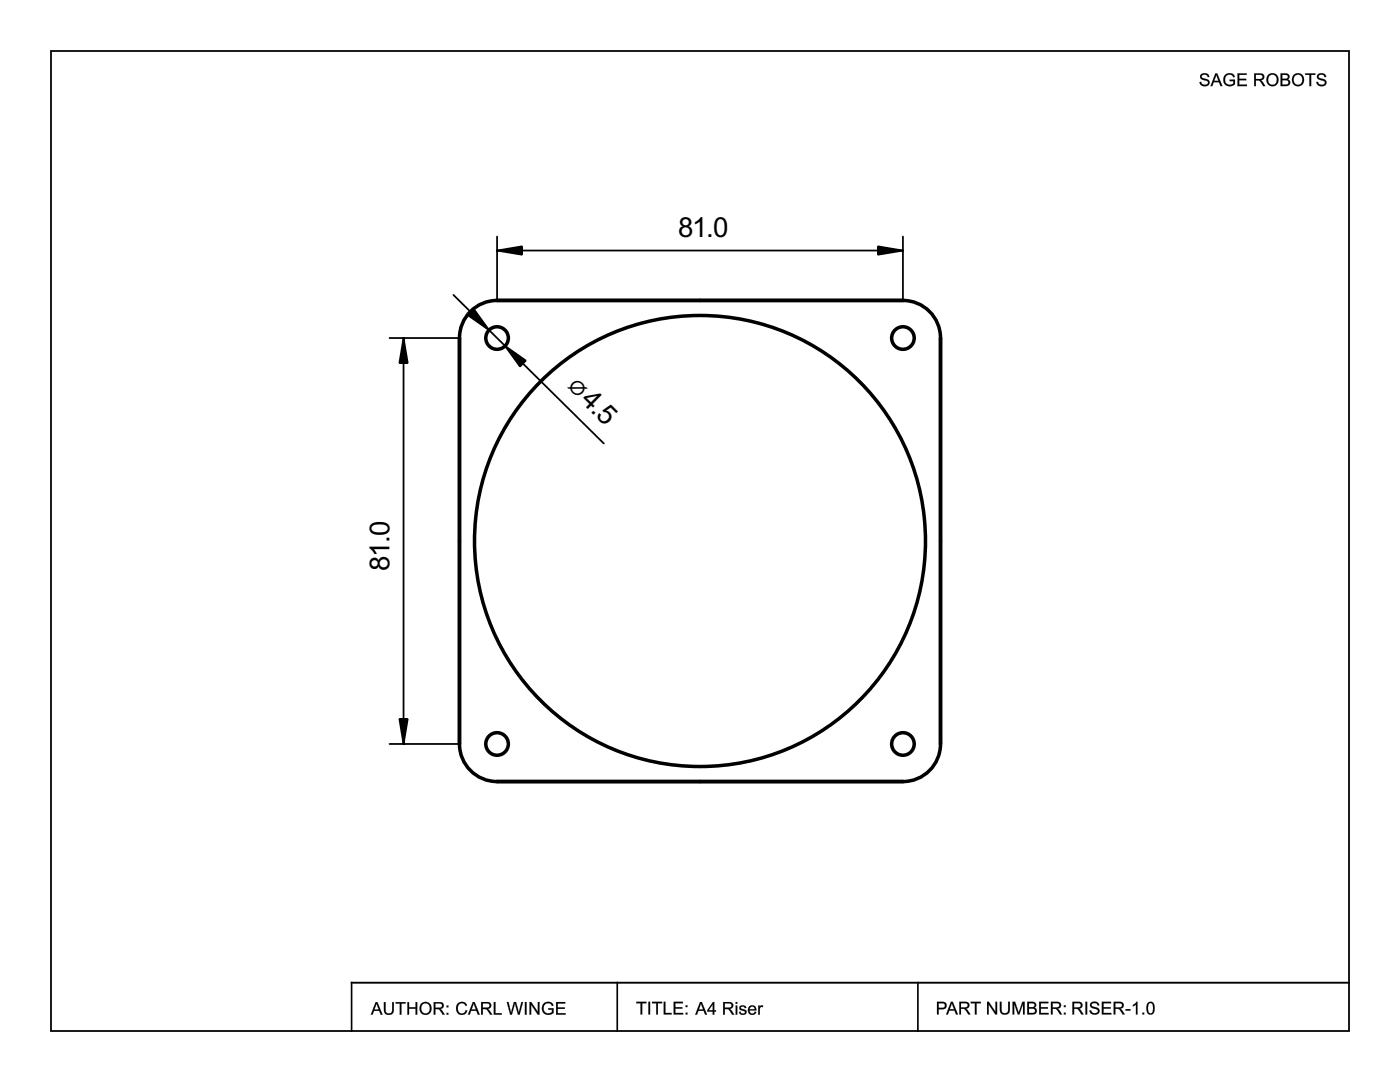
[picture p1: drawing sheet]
<svg xmlns="http://www.w3.org/2000/svg" width="279mm" height="216mm" viewBox="0 0 279 216" stroke-linecap="round" stroke-linejoin="round" font-family="sans-serif">
<defs><g id="words">
<g font-size="5">
<text x="135.4" y="47.2">81.0</text>
<text x="112.7" y="77.1" transform="rotate(45 112.7 77.1)">⌀4.5</text>
<text x="77.8" y="114" transform="rotate(-90 77.8 114)">81.0</text>
</g>
</g></defs>
<path d="M10.2 10.2h259v195.5h-259z" fill="none" stroke="#000" stroke-width=".35"/>
<g fill="#000">
<path d="M239.7 14.8l.2-.1a.96 .96 0 0 1 1.5 .7h-.4l-.2-.4a.72 .72 0 0 0-1 .3 1.4 1.4 0 0 0 1.2 .5 .79 .79 0 0 1 .3 1.1 .79 .79 0 0 1-1 .3l-.4-.1a.75 .75 0 0 1-.5-.8h.3a.73 .73 0 0 0 1.1 .5l.2-.1v-.4l-1.2-.4-.2-.3-.1-.5zM239.7 14.8a.69 .69 0 0 0-.1 .8 .69 .69 0 0 0 .7 .4l.5 .1a.44 .44 0 0 1 .3 .6 .44 .44 0 0 1-.6 .2l-.6-.1-.2-.5-.3 .1 .1 .4a1.28 1.28 0 0 0 1.5 .3l.4-.4-.1-.6-.3-.3-1.1-.3-.1-.2 .1-.3a.69 .69 0 0 1 1.1 .4l.3-.1-.1-.3-.3-.3-.7-.1zM242.5 14.6h.4l1.1 2.6h-.4l-.3-.8h-1.1l-.2 .8h-.4zM242.6 14.6l-1 2.6h.3l.3-.8h1.1l.3 .8h.4l-1.1-2.6zM242.7 14.9l-.4 1.2h.9zM242.7 14.9l.5 1.3h-.9zM244.5 14.9l.2-.1a1.09 1.09 0 0 1 1.7 .6l-.3 .1-.4-.5a.93 .93 0 0 0-1.1 .4 .98 .98 0 0 0 .1 1.2 .98 .98 0 0 0 1.1 .2l.3-.1v-.5h-.7v-.3h1.1v.9a1.59 1.59 0 0 1-1.8 .3 1.38 1.38 0 0 1-.4-1.9zM244.6 14.9a1.53 1.53 0 0 0-.3 1.7 1.36 1.36 0 0 0 1.7 .5l.5-.3v-.9h-1.1v.3h.8v.5a1.11 1.11 0 0 1-1.3 .1l-.3-.3-.1-.6 .1-.6 .4-.3a.75 .75 0 0 1 1.1 .4l.3-.1-.2-.4-.3-.2a1.52 1.52 0 0 0-1.3 .2zM247 14.6h1.8v.4l-1.5-.1v.8h1.4v.3h-1.4v.9h1.6v.3h-1.9zM247 14.6v2.6h1.9v-.3h-1.6v-.9h1.4v-.3h-1.4v-.8h1.5v-.3zM250.3 14.6h1.1a.71 .71 0 0 1 .9 .6 .71 .71 0 0 1-.7 .8l.4 .3 .6 .9h-.5l-.7-1.1h-.8l.1 1.1h-.4zM250.3 14.6v2.6h.3v-1.2l.8 .1 .7 1.1h.4l-.7-1-.3-.2 .6-.2 .2-.5-.1-.3-.3-.3zM250.6 14.9v.9l1.1-.1 .2-.1-.1-.6zM250.6 14.9h.8a.46 .46 0 0 1 .6 .5 .46 .46 0 0 1-.6 .4h-.8zM253.1 14.9l.4-.2 .5-.1a1.06 1.06 0 0 1 1 .6 1.28 1.28 0 0 1-.1 1.6 1.28 1.28 0 0 1-1.6 .3l-.3-.3-.3-.6 .1-.8zM253.1 15a1.29 1.29 0 0 0-.2 1.6 1.29 1.29 0 0 0 1.7 .5l.4-.5a1.51 1.51 0 0 0-.4-1.8l-1-.1zM253.4 15.1l-.3 .8 .2 .8a.9 .9 0 0 0 1.3 0l.2-.8-.2-.7-.2-.2-.4-.1zM253.3 15.1a.88 .88 0 0 1 1.1-.1 .88 .88 0 0 1 .4 .9 .92 .92 0 0 1-1 1 .92 .92 0 0 1-.7-1.3zM255.6 14.6h.9a.66 .66 0 0 1 .8 .4 .66 .66 0 0 1-.3 .8 .68 .68 0 0 1 .5 .7 .68 .68 0 0 1-.6 .6l-1.3 .1zM255.6 14.6v2.6l1.6-.2 .2-.2v-.6l-.4-.4 .3-.2v-.6l-.4-.3zM255.9 14.9v.8l1.1-.1v-.5l-.2-.1zM255.9 14.9h.5a.43 .43 0 0 1 .6 .2 .43 .43 0 0 1-.2 .6h-.9zM255.9 16v.9l.9-.1 .3-.1v-.4l-.2-.2zM255.9 16h.8l.4 .2a.41 .41 0 0 1 0 .4 .41 .41 0 0 1-.3 .3h-.9zM258.2 14.9l.4-.2 .4-.1a1.06 1.06 0 0 1 1.1 .6 1.28 1.28 0 0 1-.1 1.6 1.28 1.28 0 0 1-1.6 .3l-.3-.3-.3-.6 .1-.8zM258.2 15a1.29 1.29 0 0 0-.2 1.6 1.29 1.29 0 0 0 1.7 .5l.4-.5a1.51 1.51 0 0 0-.4-1.8l-1-.1zM258.5 15.1l-.3 .8 .2 .8a.9 .9 0 0 0 1.3 0l.2-.8-.2-.7-.2-.2-.5-.1zM258.4 15.1a.88 .88 0 0 1 1.1-.1 .88 .88 0 0 1 .4 .9 .92 .92 0 0 1-1.1 1 .92 .92 0 0 1-.6-1.3zM260.5 14.6h2v.4l-.8-.1v2.3h-.4v-2.3l-.8 .1zM260.5 14.6v.3h.8v2.3h.4l-.1-2.3h.9v-.3zM263.1 14.8l.1-.1a.96 .96 0 0 1 1.5 .7h-.4l-.1-.4a.72 .72 0 0 0-1 .3 1.4 1.4 0 0 0 1.1 .5 .79 .79 0 0 1 .3 1.1 .79 .79 0 0 1-1 .3l-.4-.1a.75 .75 0 0 1-.5-.8h.3a.73 .73 0 0 0 1.1 .5l.2-.1v-.4l-1.1-.4-.3-.3-.1-.5zM263.1 14.8a.69 .69 0 0 0-.2 .8 .69 .69 0 0 0 .8 .4l.4 .1a.44 .44 0 0 1 .3 .6 .44 .44 0 0 1-.6 .2l-.6-.1-.2-.5-.3 .1 .2 .4a1.28 1.28 0 0 0 1.4 .3l.4-.4-.1-.6-.3-.3-1.1-.3-.1-.2 .2-.3a.69 .69 0 0 1 1.1 .4h.3l-.2-.4a1.16 1.16 0 0 0-1.4-.2z"/>
<path d="M239.7 14.8a1.01 1.01 0 0 1 1.6 .6h-.3a.59 .59 0 0 0-.6-.5 .59 .59 0 0 0-.6 .5l.2 .2a1.47 1.47 0 0 1 1.4 .9 1.03 1.03 0 0 1-1 .7 1.03 1.03 0 0 1-1-.8l.3-.1a.69 .69 0 0 0 .7 .6 .69 .69 0 0 0 .7-.5l-.4-.3a.94 .94 0 0 1-1.1-1.2zM242.6 14.6h.3l1.1 2.6h-.4l-.3-.8h-1.1l-.3 .8h-.3zM242.7 14.9l-.4 1.2h.9zM244.6 14.9a1.15 1.15 0 0 1 1.8 .5h-.3a.91 .91 0 0 0-1.2-.4 .91 .91 0 0 0-.4 1.3 .99 .99 0 0 0 1.6 .4v-.5h-.7v-.3h1.1v.9a1.37 1.37 0 0 1-2 .1 1.37 1.37 0 0 1 .1-2zM247 14.6h1.8v.3h-1.5v.8h1.4v.3h-1.4v.9h1.6v.3h-1.9zM250.3 14.6h1.1a.7 .7 0 0 1 .9 .6 .7 .7 0 0 1-.7 .8l.9 1.2h-.4l-.3-.6a.77 .77 0 0 0-.8-.5h-.4v1.1h-.3zM250.6 14.9v.9h.8a.44 .44 0 0 0 .6-.4 .44 .44 0 0 0-.6-.5zM253.1 15a1.25 1.25 0 0 1 1.8 .1 1.25 1.25 0 0 1-.2 1.8 1.25 1.25 0 0 1-1.8-.3l-.1-1zM253.3 15.1a1 1 0 0 0-.1 1.3 1 1 0 0 0 1.2 .4 1.01 1.01 0 0 0 .4-1.3 1.01 1.01 0 0 0-1.3-.5zM255.6 14.6h.9a.64 .64 0 0 1 .8 .4 .64 .64 0 0 1-.3 .8 .71 .71 0 0 1 .4 .9 .71 .71 0 0 1-.9 .5h-.9zM255.9 14.9v.8h.6a.42 .42 0 0 0 .5-.4 .42 .42 0 0 0-.6-.4zM255.9 16v.9h.6a.46 .46 0 0 0 .6-.5 .46 .46 0 0 0-.6-.4zM258.2 15a1.25 1.25 0 0 1 1.8 .1 1.25 1.25 0 0 1-.2 1.8 1.25 1.25 0 0 1-1.8-.3l-.1-1zM258.4 15.1a1 1 0 0 0-.1 1.3 1 1 0 0 0 1.2 .4 1.01 1.01 0 0 0 .4-1.3 1.01 1.01 0 0 0-1.3-.5zM260.5 14.6h2v.3h-.8v2.3h-.4v-2.3h-.8zM263.1 14.8a1.01 1.01 0 0 1 1.6 .6h-.4a.59 .59 0 0 0-.6-.5 .59 .59 0 0 0-.5 .5l.1 .2a1.47 1.47 0 0 1 1.4 .9 1.03 1.03 0 0 1-1 .7 1.03 1.03 0 0 1-1-.8l.3-.1a.69 .69 0 0 0 .7 .6 .69 .69 0 0 0 .7-.5l-.4-.3a.94 .94 0 0 1-1.1-1.2z"/>
<path d="M75 199.9h.3l1.1 2.6h-.4l-.3-.8h-1.1l-.2 .8h-.4zM75 200l-1 2.5h.4l.2-.8h1.1l.3 .8h.3l-1-2.5zM75.1 200.2l-.4 1.2h.9zM75.1 200.2l.5 1.3h-.9zM76.6 199.9h.4v1.7l.2 .5 .6 .1 .4-.3v-2h.4v1.5a1.01 1.01 0 0 1-1 1.1 1.01 1.01 0 0 1-1-1.1zM76.6 200v1.7l.3 .6 .7 .2 .6-.1 .2-.3 .2-.5v-1.6h-.3v1.4a.68 .68 0 0 1-.7 .8 .68 .68 0 0 1-.7-.8l.1-1.4zM78.9 199.9h2.1v.4h-.9v2.2h-.3v-2.2h-.9zM79 200v.3l.8-.1v2.3h.3v-2.3l.9 .1v-.3zM81.3 199.9h.3v1.1h1.3v-1.1h.4v2.6h-.4v-1.2h-1.3v1.2h-.3zM81.3 200v2.5h.3v-1.2h1.4l-.1 1.2h.4v-2.5h-.4l.1 1h-1.4v-1zM84 200.3l.4-.3 .8-.1 .5 .3 .3 .3a1.28 1.28 0 0 1-1.2 2 1.28 1.28 0 0 1-.9-2zM84.1 200.3a1.59 1.59 0 0 0-.2 1.6l.4 .4 .6 .2 .6-.1 .5-.5a1.42 1.42 0 0 0-.6-1.9h-.8zM84.3 200.5l-.2 .8 .2 .7 .6 .2 .6-.2a1.06 1.06 0 0 0-.6-1.8zM84.3 200.4l.8-.2 .4 .2 .2 .3a.95 .95 0 0 1-.6 1.5 .95 .95 0 0 1-1-1.3zM86.5 199.9l1.6 .1 .4 .3a.68 .68 0 0 1 0 .7 .68 .68 0 0 1-.6 .3l.3 .3 .6 .9h-.5l-.7-1.1h-.7v1.1h-.4zM86.6 200v2.5h.3v-1.2l.7 .1 .8 1.1h.4l-.7-1-.3-.2 .6-.2a.7 .7 0 0 0 0-.8 .7 .7 0 0 0-.7-.3zM86.9 200.2v.9l1.1-.1 .2-.4a.42 .42 0 0 0-.5-.3zM86.9 200.2l1.2 .2a.41 .41 0 0 1 .1 .4 .41 .41 0 0 1-.4 .3h-.9zM89.1 200.6h.4v.4h-.4zM89.1 200.7v.3h.4v-.3zM89.1 202.1h.4v.4h-.4zM89.1 202.1v.4h.4v-.4z"/>
<path d="M75 200h.3l1 2.5h-.3l-.3-.8h-1.1l-.2 .8h-.4zM75.1 200.2l-.4 1.2h.9zM76.6 200h.4v1.4a.67 .67 0 0 0 .6 .8 .67 .67 0 0 0 .7-.8v-1.4h.3v1.4a.99 .99 0 0 1-1 1.1 .99 .99 0 0 1-1-1.1zM79 200h2v.3h-.9v2.2h-.3v-2.2h-.8zM81.3 200h.3v1h1.3v-1h.4v2.5h-.4v-1.2h-1.3v1.2h-.3zM84.1 200.3a1.24 1.24 0 0 1 1.8 .1 1.24 1.24 0 0 1-.3 1.8 1.24 1.24 0 0 1-1.7-.3l-.2-.9zM84.3 200.4a1 1 0 0 0-.2 1.3 1 1 0 0 0 1.3 .4 1 1 0 0 0 .4-1.3 1 1 0 0 0-1.3-.5zM86.6 200h1.1a.7 .7 0 0 1 .9 .5 .7 .7 0 0 1-.7 .8l.9 1.2h-.4l-.4-.6a.77 .77 0 0 0-.7-.5h-.4v1.1h-.3zM86.9 200.2v.9h.7a.44 .44 0 0 0 .6-.4 .44 .44 0 0 0-.5-.5zM89.1 200.7h.4v.3h-.4zM89.1 202.1h.4v.4h-.4z"/>
<path d="M91.4 200.2a1.1 1.1 0 0 1 1.8 .4l-.3 .1a.83 .83 0 0 0-1.1-.4 .83 .83 0 0 0-.4 1.1 .78 .78 0 0 0 .7 .8 .78 .78 0 0 0 .8-.6l.4 .1a1.17 1.17 0 0 1-1.5 .7 1.17 1.17 0 0 1-.8-1.5zM94.4 199.9h.3l1 2.6h-.3l-.3-.8h-1.1l-.3 .8h-.3zM94.5 200.2l-.4 1.2h.9zM96 199.9h1.1a.7 .7 0 0 1 .9 .6 .7 .7 0 0 1-.7 .8l.9 1.2h-.4l-.3-.6a.77 .77 0 0 0-.8-.6h-.3v1.2h-.4zM96.4 200.2v.9h.7a.44 .44 0 0 0 .6-.4 .44 .44 0 0 0-.5-.5zM98.5 199.9h.4v2.3h1.2v.3h-1.6zM101.1 199.9h.4l.5 2.2 .6-2.2h.4l.5 2.2 .6-2.2h.3l-.7 2.6h-.3l-.6-2.3-.6 2.3h-.4zM104.8 199.9h.3v2.6h-.3zM105.7 199.9h.3l1.3 2v-2h.4v2.6h-.4l-1.3-2v2h-.3zM108.6 200.2a1.15 1.15 0 0 1 1.8 .4l-.3 .1a.91 .91 0 0 0-1.2-.4 .91 .91 0 0 0-.4 1.3 .99 .99 0 0 0 1.7 .3v-.4h-.8v-.3h1.1v.9a1.37 1.37 0 0 1-2 .1 1.37 1.37 0 0 1 .1-2zM111 199.9h1.8v.3h-1.5v.8h1.4v.3h-1.4v.9h1.6v.3h-1.9z"/>
<path d="M91.4 200.2l.6-.3 .7 .1 .3 .2 .2 .4-.3 .1a.82 .82 0 0 0-1.1-.4 .82 .82 0 0 0-.4 1.1 .8 .8 0 0 0 .4 .7 .8 .8 0 0 0 .9 0l.2-.5 .4 .1a1.1 1.1 0 0 1-1 .8 1.1 1.1 0 0 1-1.1-.6l-.2-1zM91.4 200.2a1.52 1.52 0 0 0 .1 2.1 1.37 1.37 0 0 0 1.4 0l.4-.6-.4-.1a.73 .73 0 0 1-1.2 .5l-.2-.2-.1-.5 .2-1 .3-.2h.5l.3 .2 .2 .3 .3-.1a1.08 1.08 0 0 0-1.8-.4zM94.3 199.9h.4l1.1 2.6h-.4l-.3-.8h-1.1l-.2 .8h-.4zM94.4 199.9l-1 2.6h.3l.3-.8h1.1l.3 .8h.3l-1-2.6zM94.5 200.2l-.4 1.2h.9zM94.5 200.2l.5 1.2h-.9zM96 199.9l1.5 .1 .4 .3a.68 .68 0 0 1 .1 .7 .68 .68 0 0 1-.7 .3l.4 .3 .6 .9h-.5l-.7-1.1-.7-.1v1.2h-.4zM96 199.9v2.6h.4l-.1-1.2 .8 .1 .7 1.1h.4l-.7-1.1-.2-.1 .6-.2a.7 .7 0 0 0 0-.8 .7 .7 0 0 0-.8-.3zM96.4 200.2v.9l1-.1 .3-.4a.42 .42 0 0 0-.5-.4zM96.3 200.2l1.3 .1a.41 .41 0 0 1 .1 .5 .41 .41 0 0 1-.4 .3h-1zM98.5 199.9h.4v2.3h1.2v.3h-1.6zM98.5 199.9v2.6h1.6v-.3h-1.2v-2.3zM101.1 199.9h.4l.5 2.2 .6-2.2h.4l.5 2.2 .5-2.2h.4l-.7 2.6h-.3l-.6-2.3-.6 2.3h-.4zM101.1 199.9l.7 2.6h.4l.5-2.3 .7 2.3h.3l.7-2.6h-.3l-.5 2.2-.6-2.2h-.4l-.6 2.2-.5-2.2zM104.7 199.9h.4v2.6h-.4zM104.8 199.9v2.6h.3v-2.6zM105.7 199.9h.3l1.3 2v-2h.4v2.6h-.4l-1.3-2v2h-.3zM105.7 199.9v2.6h.3v-2.1l1.3 2.1h.4v-2.6h-.4l.1 2.1-1.4-2.1zM108.6 200.2a1.35 1.35 0 0 1 1.3-.2l.4 .2 .2 .4-.4 .2a.83 .83 0 0 0-.7-.6 .83 .83 0 0 0-.8 .5 1.12 1.12 0 0 0 .3 1.4l.7 .1 .6-.3v-.4h-.8v-.3h1.1v.9a1.36 1.36 0 0 1-1.8 .2 1.36 1.36 0 0 1-.4-1.8zM108.6 200.2a1.53 1.53 0 0 0-.3 1.7l.7 .5h1l.5-.3v-.9h-1.1v.3h.8v.4a1.04 1.04 0 0 1-1.5 0 1.04 1.04 0 0 1 0-1.5l.3-.2h.6l.4 .2 .1 .3 .3-.1-.1-.4a1.32 1.32 0 0 0-1.7 0zM111 199.9h1.8v.4l-1.5-.1v.8h1.4v.3h-1.4v.9h1.6v.3h-1.9zM111 199.9v2.6h1.9v-.3h-1.6v-.9h1.4v-.3h-1.4v-.8h1.5v-.3z"/>
<path d="M127 199.9h2v.3h-.8v2.2h-.4v-2.2h-.8zM127 199.9v.3h.8v2.2h.4l-.1-2.2h.9v-.3zM129.4 199.9h.4v2.5h-.4zM129.4 199.9v2.5h.3v-2.5zM130.1 199.9h2.1v.3h-.9v2.2h-.4l.1-2.2h-.9zM130.1 199.9v.3h.9v2.2h.3v-2.2h.8v-.3zM132.4 199.9h.4v2.2h1.3v.3h-1.7zM132.5 199.9v2.5h1.5v-.3h-1.2v-2.2zM134.4 199.9h1.9v.3h-1.5v.8h1.4v.3h-1.4v.8h1.5v.3h-1.9zM134.4 199.9v2.5h1.9v-.3h-1.5v-.9h1.4v-.2h-1.4v-.8h1.5v-.3zM136.8 200.6h.4v.4h-.4zM136.8 200.6v.3h.4v-.3zM136.8 202.1h.4v.3h-.4zM136.8 202.1v.3h.4v-.3z"/>
<path d="M127 199.9h2v.3h-.8v2.2h-.4v-2.2h-.8zM129.4 199.9h.3v2.5h-.3zM130.1 199.9h2v.3h-.8v2.2h-.3v-2.2h-.9zM132.5 199.9h.3v2.2h1.2v.3h-1.5zM134.4 199.9h1.9v.3h-1.5v.8h1.4v.3h-1.4v.8h1.5v.3h-1.9zM136.8 200.6h.4v.3h-.4zM136.8 202.1h.4v.3h-.4z"/>
<path d="M139.7 199.9h.4l1 2.6h-.4l-.3-.8h-1l-.3 .8h-.4zM139.7 199.9l-1 2.6h.4l.3-.8h1l.3 .8h.4l-1-2.6zM139.9 200.2l-.4 1.2h.8zM139.9 200.2l.5 1.2h-1zM142.3 199.9h.3v1.7h.3v.3h-.3v.6h-.4v-.6h-1.1v-.3zM142.3 199.9l-1.2 1.7v.3l1.2-.1-.1 .7h.4l-.1-.7 .4 .1v-.3h-.4l.1-1.7zM142.2 200.4l-.7 1.2h.7zM142.3 200.4v1.2h-.9zM144.3 199.9l1.7 .1a.7 .7 0 0 1 .3 .8 .7 .7 0 0 1-.7 .5l.4 .3 .6 .9h-.5l-.7-1.1-.7-.1v1.2h-.4zM144.3 199.9v2.6h.4l-.1-1.2 .8 .1 .7 1.1h.4l-.7-1.1-.2-.1 .6-.2 .1-.5-.1-.3-.4-.3zM144.7 200.2v.9l1-.1 .3-.4a.42 .42 0 0 0-.5-.4zM144.6 200.2l1.3 .1a.41 .41 0 0 1 .1 .5 .41 .41 0 0 1-.4 .3h-1zM146.8 199.9h.4v.4h-.4zM146.8 199.9v.4h.3v-.4zM146.8 200.6h.4v1.9h-.4zM146.8 200.6v1.9h.3v-1.9zM147.6 200.8l.3-.2a.71 .71 0 0 1 1.1 .5l-.4 .1a.38 .38 0 0 0-.3-.3 .38 .38 0 0 0-.4 .3l.8 .3a.5 .5 0 0 1 .3 .5 .5 .5 0 0 1-.3 .5 .75 .75 0 0 1-1.2-.6h.3a.5 .5 0 0 0 .8 .3v-.4l-1-.4zM147.7 200.8a.47 .47 0 0 0 .1 .7l.9 .4a.42 .42 0 0 1-.3 .4 .42 .42 0 0 1-.5-.1l-.1-.3h-.3l.2 .5a.77 .77 0 0 0 1.3-.6l-.2-.2-.8-.3-.2-.2 .1-.2 .3-.1 .3 .1 .1 .3 .3-.1a.8 .8 0 0 0-1.2-.3zM149.5 200.8v.1a.82 .82 0 0 1 1.2-.1l.3 .9-1.4-.1a.55 .55 0 0 0 .3 .6 .55 .55 0 0 0 .5 0l.2-.3h.4a.93 .93 0 0 1-1.4 .5 .93 .93 0 0 1-.2-1.4zM149.5 200.9l-.2 .7 .2 .7a1.03 1.03 0 0 0 1.2 .1l.2-.5h-.3a.49 .49 0 0 1-.3 .4 .49 .49 0 0 1-.5-.2l-.2-.5h1.3a.84 .84 0 0 0-.4-.9 .84 .84 0 0 0-1 .2zM149.8 201l-.2 .4h1a.49 .49 0 0 0-.3-.5 .49 .49 0 0 0-.5 .1zM149.8 201l.5-.1 .2 .1 .1 .4h-1zM151.3 200.6h.3v.3a.43 .43 0 0 1 .7-.2l-.1 .3-.3-.1-.2 .2v1.4h-.4zM151.3 200.6v1.9h.3l.1-1.4 .2-.2 .3 .1 .1-.3-.4-.1-.3 .3v-.3z"/>
<path d="M139.7 199.9h.4l1 2.6h-.4l-.3-.8h-1l-.3 .8h-.4zM139.9 200.2l-.4 1.2h.8zM142.3 199.9h.3v1.7h.3v.3h-.3v.6h-.4v-.6h-1.1v-.3zM142.2 200.4l-.8 1.2h.8zM144.3 199.9h1.1a.7 .7 0 0 1 .9 .6 .7 .7 0 0 1-.7 .8l.9 1.2h-.4l-.3-.6a.77 .77 0 0 0-.8-.6h-.3v1.2h-.4zM144.7 200.2v.9h.7a.44 .44 0 0 0 .6-.4 .44 .44 0 0 0-.5-.5zM146.8 199.9h.3v.4h-.3zM146.8 200.6h.3v1.9h-.3zM147.7 200.8a.79 .79 0 0 1 1.2 .3l-.3 .1a.36 .36 0 0 0-.4-.4 .36 .36 0 0 0-.3 .4l.2 .1a.78 .78 0 0 1 .9 .8 .81 .81 0 0 1-.8 .4 .81 .81 0 0 1-.7-.6h.3a.41 .41 0 0 0 .4 .4 .41 .41 0 0 0 .4-.5h-.1a.81 .81 0 0 1-1-.8zM149.5 200.9a.85 .85 0 0 1 1-.2 .85 .85 0 0 1 .4 .9h-1.3a.53 .53 0 0 0 .4 .6 .53 .53 0 0 0 .6-.3h.3a.91 .91 0 0 1-1.2 .5 .91 .91 0 0 1-.3-1.4zM149.8 201l-.2 .4h1l-.1-.4-.2-.1zM151.3 200.6h.3v.3l.2-.2 .4-.1 .1 .1-.1 .3a.41 .41 0 0 0-.5 0 .41 .41 0 0 0-.1 .5v1h-.3z"/>
<path d="M187 199.9l1.7 .1a.8 .8 0 0 1 .2 1 .8 .8 0 0 1-.9 .4h-.7l.1 1h-.4zM187 199.9v2.5h.3v-1l1.2-.1 .3-.3 .1-.5-.4-.5zM187.3 200.2v.9l1.1-.1a.48 .48 0 0 0-.1-.8zM187.3 200.2h1l.2 .2a.48 .48 0 0 1 0 .5 .48 .48 0 0 1-.5 .2h-.7zM189.8 199.9h.4l1 2.5h-.4l-.3-.7h-1.1l-.2 .7h-.4zM189.8 199.9l-1 2.5h.4l.2-.8h1.1l.3 .8h.4l-1.1-2.5zM189.9 200.2l-.4 1.2h.9zM189.9 200.2l.5 1.2h-.9zM191.4 199.9l1.7 .1a.7 .7 0 0 1 .4 .8 .7 .7 0 0 1-.7 .5l.3 .2 .6 .9h-.5l-.7-1-.7-.1v1.1h-.4zM191.4 199.9v2.5h.4v-1.1l.7 .1 .8 1h.4l-.7-1-.3-.1 .6-.3 .1-.4v-.4l-.5-.3zM191.8 200.2v.8h1.1l.2-.4a.42 .42 0 0 0-.5-.4zM191.8 200.2l1.2 .1a.41 .41 0 0 1 .1 .5 .41 .41 0 0 1-.4 .2h-.9zM193.7 199.9h2.1v.3h-.9v2.2h-.3v-2.2h-.9zM193.7 199.9v.3h.9v2.2h.3v-2.2h.8v-.3zM197 199.9h.3l1.4 2-.1-2h.4v2.5h-.4l-1.3-2v2h-.3zM197 199.9v2.5h.3v-2l1.3 2h.4v-2.5h-.3v2l-1.4-2zM199.5 199.9h.4v1.7l.3 .5h.5l.3-.1 .2-2.1h.4v1.5a1.03 1.03 0 0 1-.7 1.1 1.03 1.03 0 0 1-1.3-.5zM199.5 199.9l.1 1.7 .2 .6 1 .2 .6-.3 .1-.5v-1.7h-.3v1.5a.7 .7 0 0 1-.4 .8 .7 .7 0 0 1-.9-.4v-1.9zM202.1 199.9h.5l.7 2.2 .7-2.2h.5v2.5h-.3v-2.1l-.8 2.1h-.3l-.7-2.1v2.1h-.3zM202.1 199.9v2.5h.3v-2.1l.7 2.1h.3l.8-2.1v2.1h.3v-2.5h-.5l-.7 2.2-.7-2.2zM205 199.9l1.4 .1a.59 .59 0 0 1 .4 .5 .59 .59 0 0 1-.4 .6 .68 .68 0 0 1 .5 .7 .68 .68 0 0 1-.5 .6h-1.4zM205 199.9v2.5l1.7-.1a.77 .77 0 0 0 .1-1l-.4-.2 .4-.4-.2-.6-.5-.2zM205.4 200.2v.8l.5-.1a.41 .41 0 0 0 .5-.1 .41 .41 0 0 0 0-.4zM205.3 200.2h.9a.38 .38 0 0 1 .3 .4 .38 .38 0 0 1-.3 .3l-.9 .1zM205.4 201.3v.8h.8l.3-.2a.47 .47 0 0 0-.1-.5 .47 .47 0 0 0-.5-.1zM205.3 201.2l.8 .1 .4 .1a.41 .41 0 0 1 .1 .5 .41 .41 0 0 1-.4 .2h-.9zM207.4 199.9h1.8v.3h-1.5v.8h1.4v.3h-1.4v.8h1.6v.3h-1.9zM207.4 199.9v2.5h1.9v-.3h-1.6v-.9h1.4v-.2h-1.4v-.8h1.5v-.3zM209.7 199.9l1.7 .1a.7 .7 0 0 1 .4 .8 .7 .7 0 0 1-.8 .5l.4 .2 .6 .9h-.5l-.7-1-.7-.1v1.1h-.4zM209.7 199.9v2.5h.4v-1.1l.7 .1 .7 1h.5l-.8-1-.2-.1 .6-.3 .1-.4v-.4l-.5-.3zM210.1 200.2v.8h1.1l.2-.4a.42 .42 0 0 0-.5-.4zM210.1 200.2l1.2 .1a.41 .41 0 0 1 .1 .5 .41 .41 0 0 1-.4 .2h-.9zM212.3 200.6h.4v.4h-.4zM212.3 200.6v.3h.4v-.3zM212.3 202.1h.4v.3h-.4zM212.3 202.1v.3h.4v-.3z"/>
<path d="M187 199.9h1a.77 .77 0 0 1 .9 .7 .77 .77 0 0 1-.9 .8h-.7v1h-.3zM187.3 200.2v.9h.7a.47 .47 0 0 0 .6-.5 .47 .47 0 0 0-.6-.4zM189.8 199.9h.3l1.1 2.5h-.4l-.3-.7h-1.1l-.2 .7h-.4zM190 200.2l-.5 1.2h.9zM191.4 199.9h1.2a.7 .7 0 0 1 .9 .6 .7 .7 0 0 1-.7 .8l.9 1.1h-.4l-.4-.5a.77 .77 0 0 0-.7-.6h-.4v1.1h-.4zM191.8 200.2v.8h.7a.44 .44 0 0 0 .6-.3 .44 .44 0 0 0-.5-.5zM193.7 199.9h2v.3h-.8v2.2h-.3v-2.2h-.9zM197 199.9h.3l1.4 2v-2h.3v2.5h-.4l-1.3-2v2h-.3zM199.5 199.9h.4v1.5a.68 .68 0 0 0 .6 .8 .68 .68 0 0 0 .7-.8v-1.5h.3v1.5a1 1 0 0 1-1 1.1 1 1 0 0 1-1-1.1zM202.1 199.9h.5l.7 2.2 .7-2.2h.5v2.5h-.3v-2.1l-.8 2.1h-.3l-.7-2.1v2.1h-.3zM205 199.9h1a.64 .64 0 0 1 .7 .4 .64 .64 0 0 1-.3 .8 .71 .71 0 0 1 .5 .9 .71 .71 0 0 1-.9 .4h-1zM205.4 200.2v.8h.5a.42 .42 0 0 0 .6-.5 .42 .42 0 0 0-.6-.3zM205.4 201.3v.8h.6a.46 .46 0 0 0 .6-.4 .46 .46 0 0 0-.7-.4zM207.4 199.9h1.8v.3h-1.5v.8h1.4v.3h-1.4v.8h1.6v.3h-1.9zM209.7 199.9h1.2a.7 .7 0 0 1 .9 .6 .7 .7 0 0 1-.8 .8l1 1.1h-.5l-.3-.5a.77 .77 0 0 0-.7-.6h-.4v1.1h-.4zM210.1 200.2v.8h.7a.44 .44 0 0 0 .6-.3 .44 .44 0 0 0-.5-.5zM212.3 200.6h.4v.3h-.4zM212.3 202.1h.4v.3h-.4z"/>
<path d="M214 199.9l1.7 .1a.7 .7 0 0 1 .3 .8 .7 .7 0 0 1-.7 .5l.4 .2 .6 .9h-.5l-.7-1-.7-.1v1.1h-.4zM214 199.9v2.5h.4l-.1-1.1 .8 .1 .7 1h.4l-.7-1-.2-.1 .6-.3 .1-.4-.1-.4-.4-.3zM214.4 200.2v.8h1l.3-.4a.42 .42 0 0 0-.5-.4zM214.3 200.2l1.3 .1a.41 .41 0 0 1 .1 .5 .41 .41 0 0 1-.4 .2h-1zM216.6 199.9h.4v2.5h-.4zM216.6 199.9v2.5h.4v-2.5zM217.8 200l.1-.1a.96 .96 0 0 1 1.5 .7l-.4 .1a.59 .59 0 0 0-.5-.5 .59 .59 0 0 0-.6 .4l.6 .3a.82 .82 0 0 1 1 .9 .82 .82 0 0 1-1.2 .7l-.7-.4-.2-.5h.3a.73 .73 0 0 0 1.1 .5l.2-.1 .1-.5-1.2-.4-.3-.2-.1-.5zM217.8 200.1a.69 .69 0 0 0-.2 .8 .69 .69 0 0 0 .8 .3l.4 .2a.44 .44 0 0 1 .3 .6 .44 .44 0 0 1-.6 .2l-.6-.2-.2-.4h-.3l.4 .7 .7 .2 .5-.1 .3-.3 .1-.6-.4-.4-1.1-.3v-.4l.2-.2 .5-.1 .3 .2 .1 .3h.4l-.2-.4a1.16 1.16 0 0 0-1.4-.1zM219.9 199.9h1.8v.3h-1.5v.8h1.5v.3h-1.5v.8h1.6v.3h-1.9zM219.9 199.9v2.5h1.9v-.3h-1.6v-.9h1.4v-.2h-1.4v-.8h1.5v-.3zM222.2 199.9l1.7 .1a.7 .7 0 0 1 .4 .8 .7 .7 0 0 1-.7 .5l.3 .2 .6 .9h-.4l-.8-1-.7-.1v1.1h-.4zM222.3 199.9v2.5h.3v-1.1l.7 .1 .8 1h.4l-.7-1-.3-.1 .6-.3 .2-.4-.1-.4-.4-.3zM222.6 200.2v.8h1.1l.2-.4a.42 .42 0 0 0-.5-.4zM222.6 200.2l1.2 .1a.41 .41 0 0 1 .1 .5 .41 .41 0 0 1-.4 .2h-.9zM224.6 201.3h1v.4h-1zM224.6 201.4v.3h1v-.3zM226.1 200.5l.7-.6h.2v2.5h-.3v-1.9l-.6 .3zM226.1 200.5v.3l.6-.4v2h.3v-2.5h-.2zM228 202.1h.4v.3h-.4zM228 202.1v.3h.3v-.3zM229.1 200l.5-.1 .4 .1a1.79 1.79 0 0 1-.1 2.4 .84 .84 0 0 1-1.1-.9v-.8zM229.2 200.1a2.04 2.04 0 0 0-.2 2.1 .82 .82 0 0 0 1.1 .1l.2-.4 .1-.7-.2-1a.76 .76 0 0 0-1-.1zM229.3 200.3a2.04 2.04 0 0 0 .1 1.8h.4l.2-.3 .1-1-.1-.4a.42 .42 0 0 0-.7-.1zM229.3 200.3l.5-.1a1.57 1.57 0 0 1 0 2l-.5-.1-.1-.3-.1-1z"/>
<path d="M214 199.9h1.1a.7 .7 0 0 1 .9 .6 .7 .7 0 0 1-.7 .8l.9 1.1h-.4l-.3-.5a.77 .77 0 0 0-.8-.6h-.3v1.1h-.4zM214.4 200.2v.8h.7a.44 .44 0 0 0 .6-.3 .44 .44 0 0 0-.5-.5zM216.6 199.9h.4v2.5h-.4zM217.8 200a1.01 1.01 0 0 1 1.6 .6h-.4a.59 .59 0 0 0-.5-.4 .59 .59 0 0 0-.6 .5l.1 .1a1.47 1.47 0 0 1 1.4 .9 1.03 1.03 0 0 1-1 .8 1.03 1.03 0 0 1-1-.9h.3a.69 .69 0 0 0 .7 .6 .69 .69 0 0 0 .7-.6l-.4-.2a.94 .94 0 0 1-1.1-1.2zM219.9 199.9h1.8v.3h-1.5v.8h1.4v.3h-1.4v.8h1.6v.3h-1.9zM222.3 199.9h1.1a.7 .7 0 0 1 .9 .6 .7 .7 0 0 1-.7 .8l.9 1.1h-.4l-.4-.5a.77 .77 0 0 0-.7-.6h-.4v1.1h-.3zM222.6 200.2v.8h.7a.44 .44 0 0 0 .6-.3 .44 .44 0 0 0-.5-.5zM224.6 201.4h1v.3h-1zM226.1 200.5l.7-.6h.2v2.5h-.3v-2l-.6 .4zM228 202.1h.3v.3h-.3zM229.2 200a.9 .9 0 0 1 1 .1 .9 .9 0 0 1 .2 1.1 .92 .92 0 0 1-.2 1 .92 .92 0 0 1-1 .2 1.93 1.93 0 0 1 0-2.4zM229.3 200.3a1.61 1.61 0 0 0 .2 1.9h.2a1.56 1.56 0 0 0 0-2z"/>
</g>
<path d="M70 196.1h199.4" fill="none" stroke="#000" stroke-width=".38"/>
<path d="M70.2 195.9v10M123.2 195.9v10M183.2 195.9v10" fill="none" stroke="#000" stroke-width=".33"/>
<path d="M139.7 107.9h.1" fill="none" stroke="#000" stroke-width=".2"/>
<path d="M94.3 61.8a7.5 7.5 0 0 1 4.9-1.9h81a7.5 7.5 0 0 1 7.5 7.6v80.9a7.5 7.5 0 0 1-7.5 7.5h-81a7.5 7.5 0 0 1-7.5-7.5v-80.9a7.5 7.5 0 0 1 2.6-5.7z" fill-rule="evenodd" fill="#fff"/>
<path d="M139.7 107.9h.1" fill="none" stroke="#000" stroke-width=".2"/>
<circle cx="139.7" cy="107.9" r="45" fill="#fff"/>
<path d="M139.7 107.9h.1" fill="none" stroke="#000" stroke-width=".2"/>
<g fill="#fff">
<circle cx="180.2" cy="148.4" r="2.25"/>
<circle cx="180.2" cy="67.4" r="2.25"/>
<circle cx="99.2" cy="148.4" r="2.25"/>
<circle cx="99.2" cy="67.4" r="2.25"/>
</g>
<g fill="none" stroke="#000" stroke-width=".7">
<path d="M94.3 61.8a7.5 7.5 0 0 1 4.9-1.9h81a7.5 7.5 0 0 1 7.5 7.5v81.1a7.5 7.5 0 0 1-7.5 7.5h-81a7.5 7.5 0 0 1-7.5-7.5v-81.1a7.5 7.5 0 0 1 2.6-5.6z"/>
<circle cx="99.2" cy="67.4" r="2.25"/>
<circle cx="180.2" cy="67.4" r="2.25"/>
<circle cx="139.7" cy="108" r="45"/>
<circle cx="99.2" cy="148.5" r="2.25"/>
<circle cx="180.2" cy="148.5" r="2.25"/>
</g>
<path d="M139.7 107.9h.1" fill="none" stroke="#000" stroke-width=".2"/>
<path d="M90.5 58.8l30 29.7M99.2 50h81M99.2 47.2v12.7M180.2 47.2v12.7M77.7 67.4h14M80.5 67.4v81.1M77.7 148.5h14" fill="none" stroke="#000" stroke-width=".35"/>
<path d="M99.2 50l5-.8v1.6zM175.2 49.2l5 .8-5 .8zM80.5 67.4l.9 5h-1.7zM94.6 61.8l3 4.1-4.1-3zM100.8 69l4.1 3-1.1 1.1zM79.7 143.4h1.7l-.9 5z" fill="#000" stroke="#000" stroke-width=".35"/>
<use href="#words"/>
</svg>
